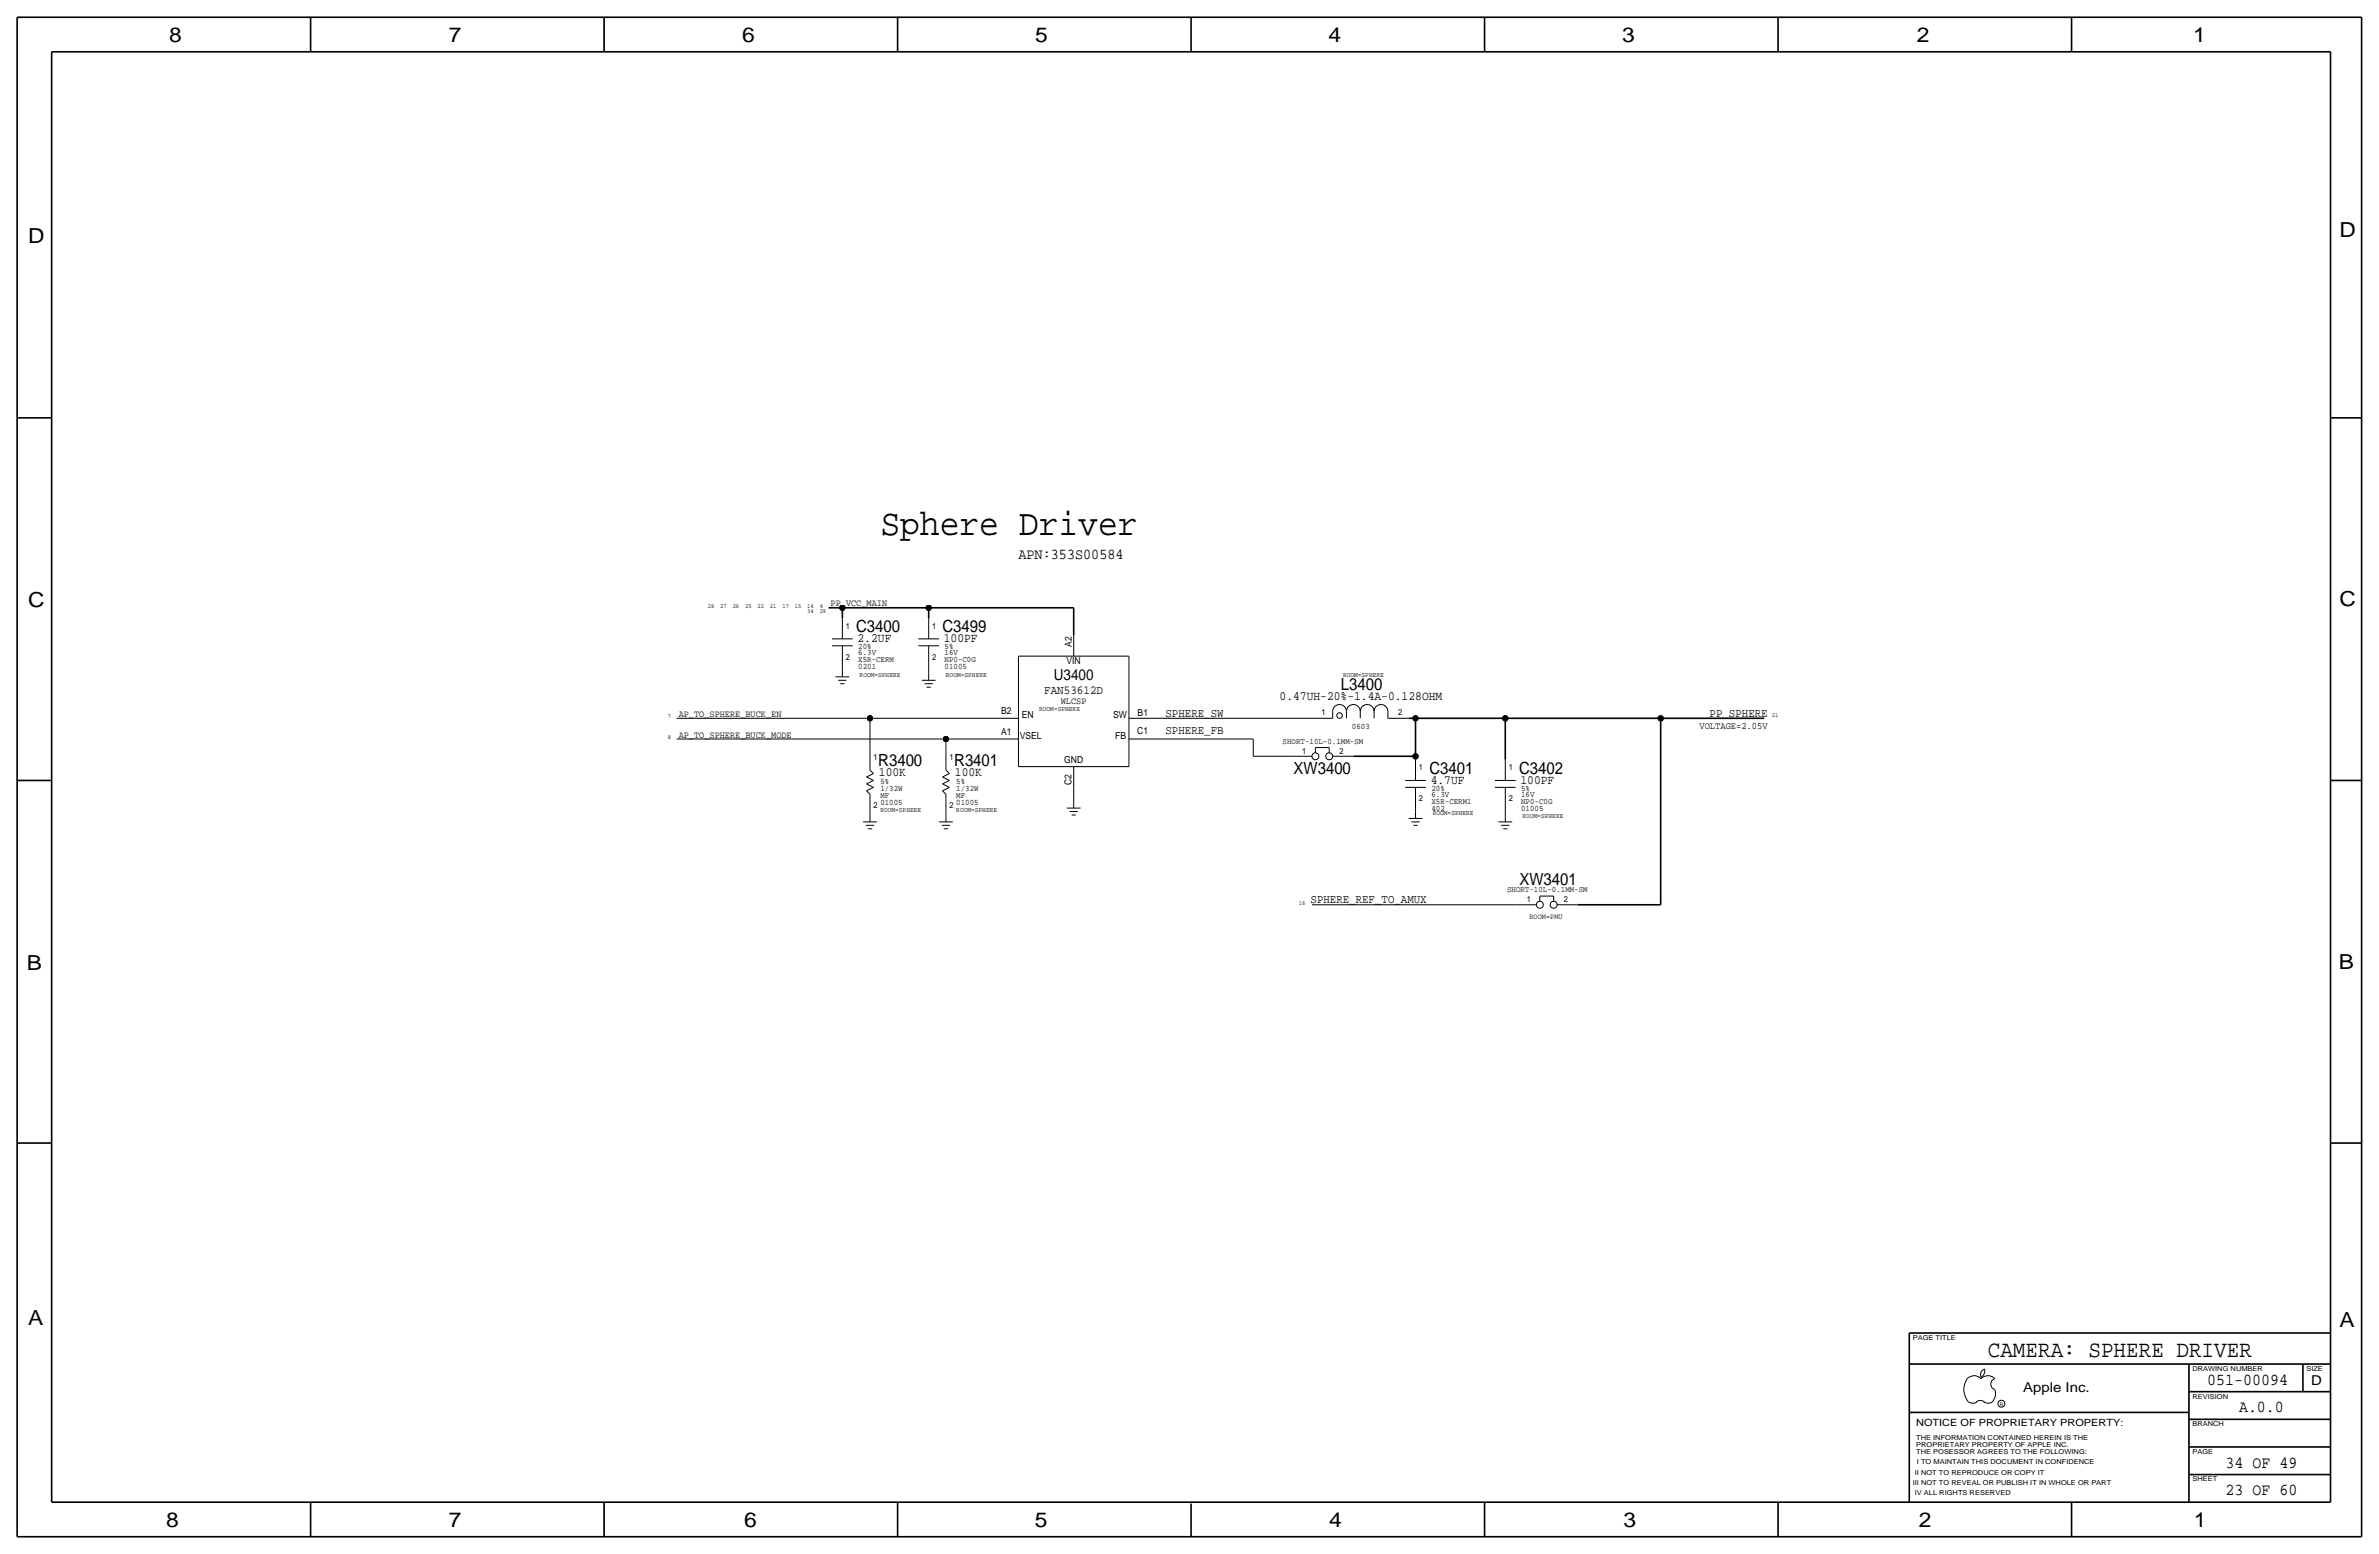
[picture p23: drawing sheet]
<svg xmlns="http://www.w3.org/2000/svg" width="875mm" height="572mm" viewBox="0 0 875 572" stroke-linecap="round" stroke-linejoin="round" font-family="sans-serif">
<defs><g id="words">
<text font-size="13.6" x="323.8" y="196.8">Sphere Driver</text>
<text font-size="8.6" x="731.1" y="499.1">CAMERA: SPHERE DRIVER</text>
<g font-size="7.6">
<text x="62.2" y="15.5">8</text>
<text x="165.1" y="15.5">7</text>
<text x="273" y="15.5">6</text>
<text x="380.7" y="15.5">5</text>
<text x="488.6" y="15.5">4</text>
<text x="596.6" y="15.5">3</text>
<text x="705.1" y="15.5">2</text>
<text x="806.7" y="15.5">1</text>
<text x="10.4" y="89.4">D</text>
<text x="860.5" y="87.1">D</text>
<text x="10.4" y="223.3">C</text>
<text x="860.5" y="222.8">C</text>
<text x="9.8" y="356.6">B</text>
<text x="860.3" y="356.4">B</text>
<text x="10.4" y="487.4">A</text>
<text x="860.5" y="488.2">A</text>
<text x="61.2" y="561.6">8</text>
<text x="165" y="561.6">7</text>
<text x="273.8" y="561.6">6</text>
<text x="380.7" y="561.6">5</text>
<text x="488.9" y="561.6">4</text>
<text x="597.1" y="561.6">3</text>
<text x="705.8" y="561.6">2</text>
<text x="806.9" y="561.6">1</text>
</g>
<g font-size="6.2">
<text x="314.9" y="232.4">C3400</text>
<text x="346.7" y="232.4">C3499</text>
<text x="493.2" y="253.7">L3400</text>
<text x="323" y="281.7">R3400</text>
<text x="351" y="281.7">R3401</text>
<text x="475.8" y="284.5">XW3400</text>
<text x="525.7" y="284.5">C3401</text>
<text x="558.7" y="284.5">C3402</text>
<text x="558.9" y="325.4">XW3401</text>
<text x="811.9" y="509.3">051-00094</text>
<text x="823.6" y="519.4">A.0.0</text>
<text x="818.6" y="539.8">34 OF 49</text>
<text x="818.6" y="549.9">23 OF 60</text>
</g>
<g font-size="5.6">
<text x="374.6" y="205.7">APN:353S00584</text>
<text x="387.6" y="250.2">U3400</text>
</g>
<g font-size="5">
<text x="850.1" y="509.3">D</text>
<text x="744.2" y="511.8">Apple Inc.</text>
</g>
<g font-size="4.7">
<text x="315.4" y="236.2">2.2UF</text>
<text x="347.2" y="236.2">100PF</text>
<text x="470.6" y="257.3">0.47UH-20%-1.4A-0.128OHM</text>
<text x="323.3" y="285.5">100K</text>
<text x="351.2" y="285.5">100K</text>
<text x="526.2" y="288.3">4.7UF</text>
<text x="559.3" y="288.3">100PF</text>
</g>
<text font-size="4.5" x="384.1" y="255.3">FAN53612D</text>
<g font-size="4.4">
<text x="428.7" y="263.7">SPHERE_SW</text>
<text x="628.8" y="263.7">PP_SPHERE</text>
<text x="428.7" y="270">SPHERE_FB</text>
<text x="482" y="332.2">SPHERE_REF_TO_AMUX</text>
</g>
<text font-size="3.7" x="704.8" y="524.5">NOTICE OF PROPRIETARY PROPERTY:</text>
<text font-size="3.6" x="625.1" y="268">VOLTAGE=2.05V</text>
<g font-size="3.5">
<text x="305.5" y="223">PP_VCC_MAIN</text>
<text x="394.3" y="237.8" transform="rotate(-90 394.3 237.8)">A2</text>
<text x="392.3" y="244.3">VIN</text>
<text x="249.6" y="263.7">AP_TO_SPHERE_BUCK_EN</text>
<text x="368.2" y="262.6">B2</text>
<text x="390.2" y="259.1">WLCSP</text>
<text x="418.4" y="263.2">B1</text>
<text x="375.9" y="264.2">EN</text>
<text x="409.4" y="264.2">SW</text>
<text x="249.6" y="271.3">AP_TO_SPHERE_BUCK_MODE</text>
<text x="368.2" y="270.3">A1</text>
<text x="375.1" y="271.8">VSEL</text>
<text x="410.2" y="271.8">FB</text>
<text x="418.3" y="270">C1</text>
<text x="391.4" y="280.7">GND</text>
<text x="394.2" y="288.7" transform="rotate(-90 394.2 288.7)">C2</text>
</g>
<g font-size="3.1">
<text x="311.1" y="231.1">1</text>
<text x="342.8" y="231.1">1</text>
<text x="315.7" y="238.8">20%</text>
<text x="347.4" y="238.8">5%</text>
<text x="311.1" y="242.6">2</text>
<text x="315.7" y="241">6.3V</text>
<text x="315.7" y="243.6">X5R-CERM</text>
<text x="342.8" y="242.6">2</text>
<text x="347.4" y="241">16V</text>
<text x="347.4" y="243.6">NP0-C0G</text>
<text x="315.7" y="246.1">0201</text>
<text x="347.4" y="246.1">01005</text>
<text x="486.1" y="262.9">1</text>
<text x="514.3" y="262.9">2</text>
<text x="497.3" y="268.2">0603</text>
<text x="471.8" y="273.6">SHORT-10L-0.1MM-SM</text>
<text x="321.3" y="279.4">1</text>
<text x="349.2" y="279.4">1</text>
<text x="479" y="277.1">1</text>
<text x="492.7" y="277.1">2</text>
<text x="521.9" y="283.2">1</text>
<text x="554.9" y="283.2">1</text>
<text x="323.8" y="293.4">MF</text>
<text x="323.8" y="288.3">5%</text>
<text x="323.8" y="290.8">1/32W</text>
<text x="351.7" y="293.4">MF</text>
<text x="351.7" y="290.8">1/32W</text>
<text x="351.7" y="288.3">5%</text>
<text x="526.5" y="290.8">20%</text>
<text x="526.5" y="293.1">6.3V</text>
<text x="559.5" y="293.1">16V</text>
<text x="559.5" y="290.8">5%</text>
<text x="321.3" y="297.2">2</text>
<text x="323.8" y="295.9">01005</text>
<text x="349.2" y="297.2">2</text>
<text x="351.7" y="295.9">01005</text>
<text x="521.9" y="294.6">2</text>
<text x="526.5" y="295.7">X5R-CERM1</text>
<text x="526.5" y="298.2">402</text>
<text x="554.9" y="294.6">2</text>
<text x="559.5" y="295.7">NP0-C0G</text>
<text x="559.5" y="298.2">01005</text>
<text x="554.3" y="328.2">SHORT-10L-0.1MM-SM</text>
<text x="561.5" y="331.7">1</text>
<text x="575.3" y="331.7">2</text>
</g>
<text font-size="2.9" x="562.6" y="337.8">ROOM=PMU</text>
<g font-size="2.6">
<text x="316.2" y="248.9">ROOM=SPHERE</text>
<text x="347.9" y="248.9">ROOM=SPHERE</text>
<text x="494" y="248.9">ROOM=SPHERE</text>
<text x="382.2" y="261.6">ROOM=SPHERE</text>
<text x="323.8" y="298.5">ROOM=SPHERE</text>
<text x="351.7" y="298.5">ROOM=SPHERE</text>
<text x="527" y="299.7">ROOM=SPHERE</text>
<text x="560" y="301">ROOM=SPHERE</text>
</g>
<g font-size="2.5">
<text x="703.5" y="492.8">PAGE TITLE</text>
<text x="806.4" y="504.2">DRAWING NUMBER</text>
<text x="848.3" y="504.2">SIZE</text>
<text x="806.4" y="514.4">REVISION</text>
<text x="806.4" y="524.5">BRANCH</text>
<text x="704.8" y="532.1">PROPRIETARY PROPERTY OF APPLE INC.</text>
<text x="704.8" y="529.6">THE INFORMATION CONTAINED HEREIN IS THE</text>
<text x="704.8" y="534.7">THE POSESSOR AGREES TO THE FOLLOWING:</text>
<text x="705.1" y="538.5">I TO MAINTAIN THIS DOCUMENT IN CONFIDENCE</text>
<text x="806.4" y="534.7">PAGE</text>
<text x="704.3" y="542.3">II NOT TO REPRODUCE OR COPY IT</text>
<text x="806.4" y="544.8">SHEET</text>
<text x="703.5" y="546.1">III NOT TO REVEAL OR PUBLISH IT IN WHOLE OR PART</text>
<text x="704.3" y="549.9">IV ALL RIGHTS RESERVED</text>
</g>
<g font-size="2.3">
<text x="260.3" y="223.5">28</text>
<text x="264.9" y="223.5">27</text>
<text x="269.5" y="223.5">26</text>
<text x="274.1" y="223.5">25</text>
<text x="278.6" y="223.5">22</text>
<text x="283.2" y="223.5">21</text>
<text x="287.8" y="223.5">17</text>
<text x="292.4" y="223.5">15</text>
<text x="296.9" y="225.3">34</text>
<text x="296.9" y="223.5">14</text>
<text x="301.5" y="225.3">29</text>
<text x="301.5" y="223.5">4</text>
<text x="651.7" y="263.7">21</text>
<text x="245.6" y="264.2">7</text>
<text x="245.6" y="271.8">8</text>
<text x="477.7" y="332.7">16</text>
</g>
<text font-size="1.8" x="735.5" y="516.9">R</text>
</g></defs>
<g fill="none" stroke="#000" stroke-width=".37">
<path d="M306 235h7.6zM306 237.5h7.6zM309.8 227.3v7.7zM309.8 237.5v7.6zM337.8 235h7.6zM337.8 237.5h7.6zM341.6 227.3v7.7zM341.6 237.5v7.6zM394.9 233.7v7.6zM307.3 248.9h5.1zM308.3 250.2h3.1zM309.1 251.5h1.5z"/>
<path d="M309.8 245.1v1.3zM309.8 246.4v2.5zM339 250.2h5.1zM340.1 251.5h3zM340.8 252.7h1.5zM341.6 245.1v2.5zM341.6 247.7v2.5zM374.6 241.3v40.6zM374.6 241.3h40.6zM415.2 241.3v40.6zM248.9 271.8h99zM248.9 264.2h71.1z"/>
<path d="M320 264.2v11.4zM320 275.6v7.6zM320 264.2h47zM347.9 271.8h19.1zM347.9 271.8v3.8zM347.9 275.6v7.6zM367 264.2h7.6zM367 271.8h7.6zM415.2 271.8h7.7zM415.2 264.2h7.7zM422.9 264.2h59.7zM422.9 271.8h38.1z"/>
<path d="M461 278.1h13.9zM461 271.8v6.3zM474.9 278.1h7.7zM482.6 264.2h7.6zM483.8 274.9v2zM483.8 274.9h5.1zM488.9 274.9v2zM490.2 261.6v2.6zM490.2 261.6a2.54 2.54 0 0 1 2.5-2.5 2.54 2.54 0 0 1 2.6 2.5 2.54 2.54 0 0 1 2.5-2.5 2.54 2.54 0 0 1 2.5 2.5 2.54 2.54 0 0 1 2.6-2.5 2.54 2.54 0 0 1 2.5 2.5 2.54 2.54 0 0 1 2.6-2.5 2.54 2.54 0 0 1 2.5 2.5M490.2 278.1h7.6zM495.3 261.6v2.6zM500.3 261.6v2.6z"/>
<path d="M505.4 261.6v2.6zM510.5 264.2h7.6zM510.5 261.6v2.6zM520.7 279.4v7.6zM553.7 279.4v7.6zM318.7 290.8l1.3 1.3zM318.7 288.3l2.6 1.3zM318.7 285.8l2.6 1.2zM318.7 285.8l2.6-1.3zM318.7 290.8l2.6-1.2zM318.7 288.3l2.6-1.3zM320 283.2l1.3 1.3z"/>
<path d="M320 298.5v1.2zM320 292.1v6.4zM320 299.7v2.6zM346.7 290.8l1.2 1.3zM346.7 288.3l2.5 1.3zM346.7 285.8l2.5 1.2zM346.7 285.8l2.5-1.3zM346.7 290.8l2.5-1.2zM346.7 288.3l2.5-1.3zM347.9 298.5v1.2zM347.9 292.1v6.4zM347.9 299.7v2.6z"/>
<path d="M347.9 283.2l1.3 1.3zM374.6 281.9h40.6zM392.4 297.2h5.1zM393.4 298.5h3zM394.2 299.7h1.5zM394.9 289.6v5zM394.9 294.6v2.6zM394.9 281.9v7.7zM516.8 289.6h7.7zM516.8 287h7.7zM520.7 297.2v1.3zM520.7 298.5v2.5z"/>
<path d="M520.7 289.6v7.6zM549.9 289.6h7.6zM549.9 287h7.6zM553.7 297.2v2.5zM553.7 289.6v7.6zM553.7 299.7v2.6zM317.4 302.3h5.1zM318.5 303.5h3zM319.2 304.8h1.6zM345.4 302.3h5.1zM346.4 303.5h3.1zM347.2 304.8h1.5z"/>
<path d="M518.1 301h5.1zM519.1 302.3h3.1zM519.9 303.5h1.5zM551.1 302.3h5.1zM552.1 303.5h3.1zM552.9 304.8h1.5zM482.6 332.7h74.9zM557.5 332.7h7.6zM566.4 329.5v2zM566.4 329.5h5.1zM571.5 329.5v2zM572.7 332.7h7.6z"/>
<path d="M724.1 515.6l.5 .2a2.67 2.67 0 0 0 2.5-.2M726.8 515.7a2.09 2.09 0 0 1 3.1 0M728.6 506.5a2.69 2.69 0 0 0 1.3-3 2.26 2.26 0 0 0-1.3 3M729.7 515.6l.4 .2a2.67 2.67 0 0 0 2.6-.2M733.7 511.1a4.5 4.5 0 0 1-1 4.6M733.8 511a2.08 2.08 0 0 1-1.6-2 2.08 2.08 0 0 1 1.6-2 3.4 3.4 0 0 0-5.1 0 3.6 3.6 0 0 0-3.9-.8 3.6 3.6 0 0 0-2.3 3.3 7.1 7.1 0 0 0 1.6 6.2"/>
<circle cx="483.8" cy="278.1" r="1.28"/>
<circle cx="488.9" cy="278.1" r="1.28"/>
<circle cx="492.7" cy="263.2" r="1.02"/>
<circle cx="566.4" cy="332.8" r="1.28"/>
<circle cx="571.4" cy="332.8" r="1.28"/>
<circle cx="736.1" cy="516.2" r="1.28"/>
</g>
<g fill="none" stroke="#000" stroke-width=".6" stroke-linecap="butt">
<path d="M6.3 6.4v558.7zM6.3 6.4h862.3zM19 19.1v533.4zM19 19.1h838.2zM114.2 6.4v12.7zM222.2 6.4v12.7zM330.1 6.4v12.7zM438.1 6.4v12.7zM546.1 6.4v12.7zM654 6.4v12.7zM762 6.4v12.7zM857.2 19.1v533.4z"/>
<path d="M868.6 6.4v558.7zM6.3 153.7h12.7zM857.2 153.7h11.4zM304.7 223.5h5.1zM309.8 223.5h31.8zM309.8 223.5v3.8zM341.6 223.5h53.3zM341.6 223.5v3.8zM394.9 223.5v10.2zM497.8 278.1h22.9zM518.1 264.2h2.6zM520.7 264.2h33z"/>
<path d="M520.7 264.2v13.9zM520.7 278.1v1.3zM553.7 264.2h57.1zM553.7 264.2v15.2zM610.8 264.2v68.5zM610.8 264.2h38.1zM6.3 287h12.7zM857.2 287h11.4zM580.3 332.7h30.5zM6.3 420.4h12.7zM857.2 420.4h11.4zM702.3 490.2v62.3z"/>
<path d="M702.3 490.2h154.9zM702.3 519.4h102.8zM702.3 501.6h154.9zM805.1 501.6v50.8zM805.1 511.8h52.1zM847 501.6v10.2zM805.1 522h52.1zM805.1 532.1h52.1zM19 552.5h838.2zM114.2 552.4v12.7zM222.2 552.5v12.7zM330.1 552.5v12.7z"/>
<path d="M438.1 553v12.1zM546.1 552.5v12.7zM654 552.5v12.7zM762 552.5v12.7zM805.1 542.3h52.1zM6.3 565.1h862.3z"/>
</g>
<g fill="#000" stroke="#000" stroke-width=".37">
<circle cx="309.8" cy="223.5" r="1.02"/>
<circle cx="341.6" cy="223.5" r="1.02"/>
<circle cx="320" cy="264.2" r="1.02"/>
<circle cx="347.9" cy="271.8" r="1.02"/>
<circle cx="520.7" cy="278.1" r="1.02"/>
<circle cx="520.7" cy="264.2" r="1.02"/>
<circle cx="553.7" cy="264.2" r="1.02"/>
<circle cx="610.8" cy="264.2" r="1.02"/>
</g>
<use href="#words"/>
</svg>
